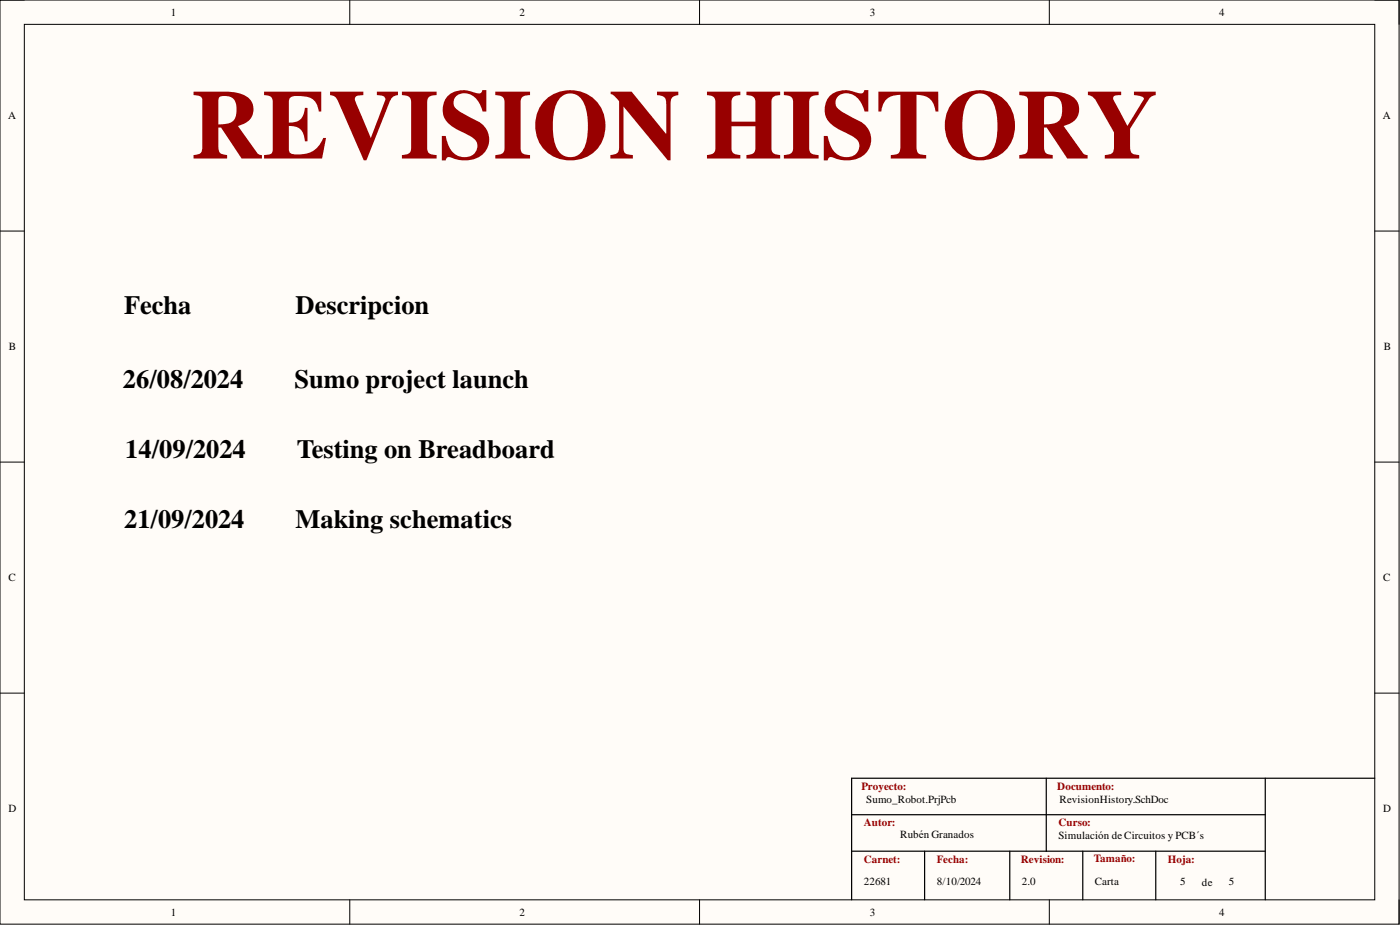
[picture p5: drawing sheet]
<svg xmlns="http://www.w3.org/2000/svg" width="292mm" height="193mm" viewBox="0 0 292 193" stroke-linecap="round" stroke-linejoin="round" font-family="sans-serif">
<defs><g id="words">
<text font-size="20.6" fill="#980000" x="39.9" y="33.1">REVISION HISTORY</text>
<g font-size="5.5">
<text x="25.9" y="65.5">Fecha</text>
<text x="61.7" y="65.5">Descripcion</text>
<text x="25.6" y="81">26/08/2024</text>
<text x="61.4" y="81">Sumo project launch</text>
<text x="26.1" y="95.5">14/09/2024</text>
<text x="61.9" y="95.5">Testing on Breadboard</text>
<text x="25.9" y="110.2">21/09/2024</text>
<text x="61.7" y="110.2">Making schematics</text>
</g>
<g font-size="2.3">
<text x="35.6" y="3.3">1</text>
<text x="108.4" y="3.3">2</text>
<text x="181.5" y="3.3">3</text>
<text x="254.3" y="3.3">4</text>
<text x="1.7" y="24.9">A</text>
<text x="288.5" y="24.9">A</text>
<text x="1.9" y="73.1">B</text>
<text x="288.7" y="73.1">B</text>
<text x="1.8" y="121.3">C</text>
<text x="288.6" y="121.3">C</text>
<text x="180.7" y="167.4">Sumo_Robot.PrjPcb</text>
<text x="221.1" y="167.4">RevisionHistory.SchDoc</text>
<text x="1.8" y="169.5">D</text>
<text x="288.6" y="169.5">D</text>
<text x="187.8" y="174.8">Rubén Granados</text>
<text x="220.8" y="175">Simulación de Circuitos y PCB´s</text>
<text x="180.2" y="184.7">22681</text>
<text x="195.5" y="184.7">8/10/2024</text>
<text x="213.2" y="184.7">2.0</text>
<text x="228.5" y="184.7">Carta</text>
<text x="246.2" y="184.7">5</text>
<text x="250.8" y="184.9">de</text>
<text x="256.4" y="184.7">5</text>
<text x="35.6" y="191">1</text>
<text x="108.4" y="191">2</text>
<text x="181.5" y="191">3</text>
<text x="254.3" y="191">4</text>
</g>
<g font-size="2.3" fill="#980000">
<text x="179.7" y="164.9">Proyecto:</text>
<text x="220.6" y="164.9">Documento:</text>
<text x="180.2" y="172.2">Autor:</text>
<text x="220.8" y="172.2">Curso:</text>
<text x="228.2" y="179.9">Tamaño:</text>
<text x="180.2" y="180.1">Carnet:</text>
<text x="195.5" y="180.1">Fecha:</text>
<text x="213" y="180.1">Revision:</text>
<text x="243.7" y="180.1">Hoja:</text>
</g>
</g></defs>
<path d="M0 0h291.9v192.8h-291.9z" fill-rule="evenodd" fill="#fffcf8"/>
<path d="M0 0h291.9v192.8h-291.9z" fill="none" stroke="#000" stroke-width=".21"/>
<path d="M5.1 5.1h281.7v182.6h-281.7z" fill-rule="evenodd" fill="#fffcf8"/>
<g fill="none" stroke="#000" stroke-width=".21">
<path d="M0 0h5.1M5.1 5.1h281.7v182.6h-281.7zM73 0v5.1M146 0v5.1M218.9 0v5.1M286.8 0h5.1v5.1M0 48.2h5.1M286.8 48.2h5.1M0 96.4h5.1M286.8 96.4h5.1M0 144.6h5.1M286.8 144.6h5.1"/>
<path d="M73 187.7v5.1M146 187.7v5.1M218.9 187.7v5.1M291.9 187.7v5.1"/>
</g>
<path d="M177.7 177.6h86.3M177.7 170h86.3M192.9 177.6v10.1M210.7 177.6v10.1M218.3 162.4v15.2M225.9 177.6v10.1M241.1 177.6v10.1M264 162.4v25.3M286.8 162.4h-109.1v25.3" fill="none" stroke="#000" stroke-width=".25"/>
<use href="#words"/>
</svg>
